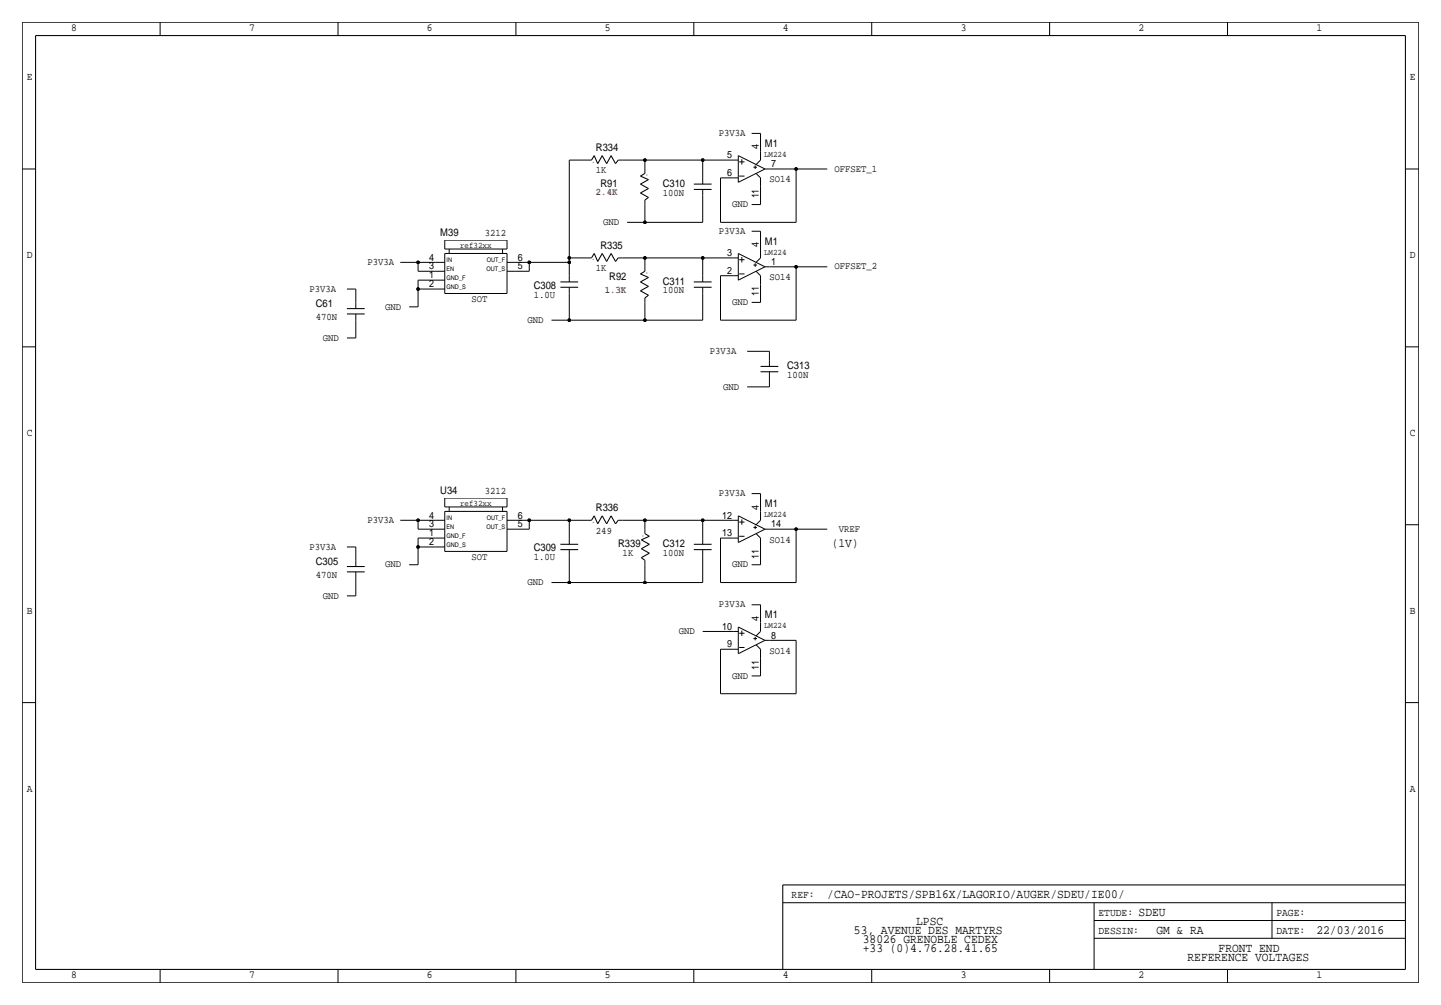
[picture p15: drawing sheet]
<svg xmlns="http://www.w3.org/2000/svg" width="411mm" height="287mm" viewBox="0 0 411 287" stroke-linecap="round" stroke-linejoin="round" font-family="sans-serif">
<defs><g id="words">
<g font-size="3.6">
<text x="237.5" y="156.2">(1V)</text>
<text x="236.2" y="256.5">/CAO-PROJETS/SPB16X/LAGORIO/AUGER/SDEU/IE00/</text>
<text x="325.1" y="261.6">SDEU</text>
<text x="243.8" y="266.7">53, AVENUE DES MARTYRS</text>
<text x="246.4" y="269.2">38026 GRENOBLE CEDEX</text>
<text x="261.6" y="264.2">LPSC</text>
<text x="330.2" y="266.7">GM &amp; RA</text>
<text x="375.9" y="266.7">22/03/2016</text>
<text x="246.4" y="271.8">+33 (0)4.76.28.41.65</text>
<text x="339.1" y="274.3">REFERENCE VOLTAGES</text>
<text x="348" y="271.8">FRONT END</text>
</g>
<g font-size="3.1">
<text x="20.3" y="8.9">8</text>
<text x="71.1" y="8.9">7</text>
<text x="121.9" y="8.9">6</text>
<text x="172.7" y="8.9">5</text>
<text x="223.5" y="8.9">4</text>
<text x="274.3" y="8.9">3</text>
<text x="325.1" y="8.9">2</text>
<text x="375.9" y="8.9">1</text>
<text x="7.6" y="22.9">E</text>
<text x="402.6" y="22.9">E</text>
<text x="7.6" y="73.7">D</text>
<text x="402.6" y="73.7">D</text>
<text x="7.6" y="124.5">C</text>
<text x="402.6" y="124.5">C</text>
<text x="7.6" y="175.3">B</text>
<text x="402.6" y="175.3">B</text>
<text x="7.6" y="226.1">A</text>
<text x="402.6" y="226.1">A</text>
<text x="226.1" y="256.5">REF:</text>
<text x="313.7" y="261.6">ETUDE:</text>
<text x="364.5" y="261.6">PAGE:</text>
<text x="313.7" y="266.7">DESSIN:</text>
<text x="364.5" y="266.7">DATE:</text>
<text x="20.3" y="279.4">8</text>
<text x="71.1" y="279.4">7</text>
<text x="121.9" y="279.4">6</text>
<text x="172.7" y="279.4">5</text>
<text x="223.5" y="279.4">4</text>
<text x="274.3" y="279.4">3</text>
<text x="325.1" y="279.4">2</text>
<text x="375.9" y="279.4">1</text>
</g>
<g font-size="3">
<text x="218.4" y="41.9">M1</text>
<text x="170.2" y="43.2">R334</text>
<text x="171.4" y="53.3">R91</text>
<text x="189.2" y="53.3">C310</text>
<text x="125.7" y="67.3">M39</text>
<text x="171.4" y="71.1">R335</text>
<text x="218.4" y="69.8">M1</text>
<text x="152.4" y="82.6">C308</text>
<text x="174" y="80">R92</text>
<text x="189.2" y="81.3">C311</text>
<text x="90.2" y="87.6">C61</text>
<text x="224.8" y="105.4">C313</text>
<text x="125.7" y="141">U34</text>
<text x="170.2" y="146">R336</text>
<text x="218.4" y="144.8">M1</text>
<text x="90.2" y="161.3">C305</text>
<text x="152.4" y="157.5">C309</text>
<text x="176.5" y="156.2">R339</text>
<text x="189.2" y="156.2">C312</text>
<text x="218.4" y="176.5">M1</text>
</g>
<g font-size="2.9">
<text x="205.2" y="38.9">P3V3A</text>
<text x="207.6" y="45.2">5</text>
<text x="216.7" y="42.7" transform="rotate(-90 216.7 42.7)">4</text>
<text x="220.2" y="47.8">7</text>
<text x="170.2" y="49.5">1K</text>
<text x="207.6" y="50.3">6</text>
<text x="219.7" y="52.1">SO14</text>
<text x="238.3" y="49">OFFSET_1</text>
<text x="189.2" y="55.9">100N</text>
<text x="209" y="59.2">GND</text>
<text x="216.7" y="56.7" transform="rotate(-90 216.7 56.7)">11</text>
<text x="172.2" y="64.3">GND</text>
<text x="138.4" y="67.3">3212</text>
<text x="205.2" y="66.8">P3V3A</text>
<text x="216.7" y="70.6" transform="rotate(-90 216.7 70.6)">4</text>
<text x="104.9" y="75.7">P3V3A</text>
<text x="122.5" y="77">3</text>
<text x="122.5" y="74.4">4</text>
<text x="147.8" y="74.4">6</text>
<text x="147.8" y="77">5</text>
<text x="170.2" y="77.5">1K</text>
<text x="207.6" y="73.2">3</text>
<text x="220.2" y="75.7">1</text>
<text x="238.3" y="77">OFFSET_2</text>
<text x="88.4" y="83.3">P3V3A</text>
<text x="122.5" y="79.5">1</text>
<text x="122.5" y="82">2</text>
<text x="189.2" y="83.8">100N</text>
<text x="207.6" y="78.2">2</text>
<text x="219.7" y="80">SO14</text>
<text x="110" y="88.4">GND</text>
<text x="134.6" y="86.4">SOT</text>
<text x="152.4" y="85.1">1.0U</text>
<text x="209" y="87.1">GND</text>
<text x="216.7" y="84.6" transform="rotate(-90 216.7 84.6)">11</text>
<text x="90.2" y="91.4">470N</text>
<text x="150.6" y="92.2">GND</text>
<text x="92.2" y="97.3">GND</text>
<text x="202.7" y="101.1">P3V3A</text>
<text x="224.8" y="107.9">100N</text>
<text x="206.5" y="111.3">GND</text>
<text x="138.4" y="141">3212</text>
<text x="205.2" y="141.7">P3V3A</text>
<text x="104.9" y="149.4">P3V3A</text>
<text x="122.5" y="148.1">4</text>
<text x="147.8" y="148.1">6</text>
<text x="206.2" y="148.1">12</text>
<text x="216.7" y="145.5" transform="rotate(-90 216.7 145.5)">4</text>
<text x="122.5" y="150.6">3</text>
<text x="122.5" y="153.2">1</text>
<text x="122.5" y="155.7">2</text>
<text x="147.8" y="150.6">5</text>
<text x="170.2" y="152.4">249</text>
<text x="206.2" y="153.2">13</text>
<text x="219.7" y="154.9">SO14</text>
<text x="220.2" y="150.6">14</text>
<text x="239.5" y="151.9">VREF</text>
<text x="88.4" y="157">P3V3A</text>
<text x="134.6" y="160">SOT</text>
<text x="152.4" y="160">1.0U</text>
<text x="177.8" y="158.7">1K</text>
<text x="189.2" y="158.8">100N</text>
<text x="216.7" y="159.6" transform="rotate(-90 216.7 159.6)">11</text>
<text x="90.2" y="165.1">470N</text>
<text x="110" y="162.1">GND</text>
<text x="150.6" y="167.1">GND</text>
<text x="209" y="162.1">GND</text>
<text x="92.2" y="170.9">GND</text>
<text x="205.2" y="173.5">P3V3A</text>
<text x="206.2" y="179.8">10</text>
<text x="216.7" y="177.3" transform="rotate(-90 216.7 177.3)">4</text>
<text x="193.8" y="181.1">GND</text>
<text x="207.6" y="184.9">9</text>
<text x="220.2" y="182.4">8</text>
<text x="216.7" y="191.3" transform="rotate(-90 216.7 191.3)">11</text>
<text x="219.7" y="186.7">SO14</text>
<text x="209" y="193.8">GND</text>
</g>
<g font-size="2.9" fill="#f00">
<text x="170.2" y="55.8">2.4K</text>
<text x="172.7" y="83.8">1.3K</text>
</g>
<g font-size="2.4">
<text x="218.2" y="44.8">LM224</text>
<text x="131.4" y="70.7">ref32xx</text>
<text x="218.2" y="72.7">LM224</text>
<text x="131.4" y="144.4">ref32xx</text>
<text x="218.2" y="147.7">LM224</text>
<text x="218.2" y="179.4">LM224</text>
</g>
<g font-size="1.8">
<text x="127.5" y="74.9">IN</text>
<text x="127.5" y="77.5">EN</text>
<text x="138.9" y="77.5">OUT_S</text>
<text x="139" y="74.9">OUT_F</text>
<text x="127.5" y="80">GND_F</text>
<text x="127.5" y="82.6">GND_S</text>
<text x="127.5" y="148.6">IN</text>
<text x="139" y="148.6">OUT_F</text>
<text x="127.5" y="153.7">GND_F</text>
<text x="127.5" y="151.1">EN</text>
<text x="138.9" y="151.1">OUT_S</text>
<text x="127.5" y="156.2">GND_S</text>
</g>
<g font-size="1.1">
<text x="169.2" y="46.7">*</text>
<text x="185.2" y="50.3" transform="rotate(-90 185.2 50.3)">*</text>
<text x="169.2" y="74.7">*</text>
<text x="185.2" y="78.3" transform="rotate(-90 185.2 78.3)">*</text>
<text x="169.2" y="149.6">*</text>
<text x="183.1" y="152.7" transform="rotate(90 183.1 152.7)">*</text>
</g>
</g></defs>
<g fill="none" stroke="#000" stroke-width=".29">
<path d="M6.3 6.3h398.8zM6.3 6.3v274.4zM45.7 6.3v3.9zM96.5 6.3v3.9zM147.3 6.3v3.9zM198.1 6.3v3.9zM248.9 6.3v3.9zM299.7 6.3v3.9zM350.5 6.3v3.9zM405.1 6.3v274.4zM214.6 38.1h2.6zM217.2 38.1v5.1z"/>
<path d="M6.3 48.3h3.9zM162.6 45.7v28zM162.6 45.7h5zM167.6 45.7h1.3zM176.5 45.7h1.3zM177.8 45.7h6.3zM184.1 45.7h16.6zM184.1 45.7v2.6zM184.1 58.4v5.1zM184.2 48.3v1.2zM184.2 57.1v1.3zM200.7 54.1v1.8z"/>
<path d="M200.7 50.8v1.8zM200.7 45.7v5.1zM200.7 45.7h8.8zM200.7 55.9v7.6zM205.7 50.8h3.8zM205.7 50.8v12.7zM209.5 45.7h1.3zM209.5 50.8h1.3zM210.8 52.1l7.6-3.8zM210.8 44.4v7.7zM210.8 44.4l7.6 3.9zM211.1 46.2h1.5z"/>
<path d="M211.1 50.3h1.5zM211.8 45.5v1.5zM214.6 58.4h2.6zM215.1 47.8h1.1zM215.6 47.2v1.1zM215.9 49.5l1.3 1.3zM217.2 53.3v5.1zM217.2 50.8v2.5zM217.2 43.2v2.5zM217.2 45.7l-1.3 1.3zM218.4 48.3h1.3zM219.7 48.3h7.6z"/>
<path d="M227.3 48.3v15.2zM227.3 48.3h8.9zM401.3 48.3h3.8zM114.3 74.9h5.1zM119.4 77.5h5.1zM119.4 74.9h5.1zM119.4 74.9v2.6zM124.5 74.9h2.5zM124.5 77.5h2.5zM127 68.6h17.8zM127 72.4v11.4zM127 68.6v2.5z"/>
<path d="M127 71.1h17.8zM127 72.4h17.8zM128.3 71.1v1.3zM143.5 71.1v1.3zM144.8 72.4v11.4zM144.8 68.6v2.5zM144.8 74.9h2.5zM144.8 77.5h2.5zM147.3 77.5h3.8zM147.3 74.9h3.8zM151.1 74.9h11.5zM151.1 74.9v2.6z"/>
<path d="M162.6 78.7v1.8zM162.6 73.7v1.2zM162.6 74.9v3.8zM162.6 73.7h5zM167.6 73.7h1.3zM176.5 73.7h1.3zM177.8 73.7h6.3zM179.1 63.5h5zM184.1 63.5h16.6zM184.1 73.7h16.6zM184.1 73.7v2.5zM184.2 76.2v1.3z"/>
<path d="M200.7 78.7v1.8zM200.7 73.7v5zM200.7 73.7h8.8zM205.7 78.7h3.8zM205.7 78.7v12.7zM205.7 63.5h21.6zM209.5 73.7h1.3zM209.5 78.7h1.3zM210.8 72.4v7.6zM210.8 72.4l7.6 3.8zM211.1 74.2h1.5zM211.1 78.2h1.5z"/>
<path d="M211.8 73.4v1.5zM214.6 66h2.6zM215.1 75.7h1.1zM215.6 75.2v1zM215.9 77.5l1.3 1.2zM217.2 66v5.1zM217.2 78.7v2.6zM217.2 71.1v2.6zM217.2 73.7l-1.3 1.2zM218.4 76.2h1.3zM219.7 76.2h7.6zM227.3 76.2v15.2z"/>
<path d="M227.3 76.2h8.9zM6.3 99.1h3.9zM99.1 96.5h2.5zM99.1 82.5h2.5zM101.6 89.7v1.7zM101.6 86.4v1.7zM101.6 91.4v5.1zM101.6 82.5v3.9zM116.8 87.6h2.6zM119.4 82.5h5.1zM119.4 82.5v5.1zM119.4 80v2.5z"/>
<path d="M119.4 80h5.1zM124.5 80h2.5zM124.5 82.5h2.5zM127 83.8h17.8zM157.5 91.4h5.1zM162.6 82v1.8zM162.6 83.8v7.6zM162.6 91.4h21.5zM184.1 91.4h16.6zM184.1 86.4v5zM184.2 85.1v1.3zM200.7 82v1.8z"/>
<path d="M200.7 83.8v7.6zM205.7 91.4h21.6zM210.8 80l7.6-3.8zM214.6 86.4h2.6zM217.2 81.3v5.1zM401.3 99.1h3.8zM213.4 110.5h6.3zM213.4 100.3h6.3zM219.7 106.2v1.7zM219.7 102.9v1.7zM219.7 107.9v2.6zM219.7 100.3v2.6z"/>
<path d="M99.1 156.2h2.5zM101.6 156.2v3.8zM114.3 148.6h5.1zM119.4 156.2h5.1zM119.4 151.1h5.1zM119.4 156.2v5.1zM119.4 153.7v2.5zM119.4 153.7h5.1zM119.4 148.6v2.5zM119.4 148.6h5.1zM124.5 148.6h2.5zM124.5 151.1h2.5z"/>
<path d="M124.5 153.7h2.5zM124.5 156.2h2.5zM127 142.2h17.8zM127 157.5h17.8zM127 146v11.5zM127 142.2v2.6zM127 144.8h17.8zM127 146h17.8zM128.3 144.8v1.2zM143.5 144.8v1.2zM144.8 146v11.5zM144.8 142.2v2.6z"/>
<path d="M144.8 148.6h2.5zM144.8 151.1h2.5zM147.3 151.1h3.8zM147.3 148.6h3.8zM151.1 148.6h11.5zM151.1 148.6v2.5zM162.6 157v1.7zM162.6 153.7v1.7zM162.6 148.6h5zM162.6 148.6v5.1zM162.6 158.7v7.7zM167.6 148.6h1.3z"/>
<path d="M176.5 148.6h1.3zM177.8 148.6h6.3zM184.1 151.1v1.3zM184.1 148.6h16.6zM184.1 148.6v2.5zM200.7 157v1.7zM200.7 153.7v1.7zM200.7 148.6v5.1zM200.7 148.6h8.8zM200.7 158.7v7.7zM205.7 153.7h3.8zM205.7 153.7v12.7z"/>
<path d="M209.5 148.6h1.3zM209.5 153.7h1.3zM210.8 154.9l7.6-3.8zM210.8 147.3v7.6zM210.8 147.3l7.6 3.8zM211.1 149.1h1.5zM211.1 153.2h1.5zM211.8 148.3v1.6zM214.6 141h2.6zM215.1 150.6h1.1zM215.6 150.1v1zM215.9 152.4l1.3 1.3z"/>
<path d="M217.2 156.2v5.1zM217.2 141v5zM217.2 153.7v2.5zM217.2 146v2.6zM217.2 148.6l-1.3 1.3zM218.4 151.1h1.3zM219.7 151.1h7.6zM227.3 151.1h8.9zM227.3 151.1v15.3zM401.3 149.9h3.8zM99.1 170.2h2.5zM101.6 163.3v1.8z"/>
<path d="M101.6 160v1.8zM101.6 165.1v5.1zM116.8 161.3h2.6zM157.5 166.4h5.1zM162.6 166.4h21.5zM184.1 166.4h16.6zM184.1 160v1.3zM184.1 161.3v5.1zM205.7 166.4h21.6zM210.8 179.1v7.6zM210.8 179.1l7.6 3.8zM214.6 161.3h2.6z"/>
<path d="M214.6 172.7h2.6zM217.2 172.7v5.1zM217.2 177.8v2.5zM200.7 180.3h8.8zM205.7 185.4h3.8zM205.7 198.1h21.6zM205.7 185.4v12.7zM209.5 180.3h1.3zM209.5 185.4h1.3zM210.8 186.7l7.6-3.8zM211.1 180.8h1.5zM211.1 184.9h1.5z"/>
<path d="M211.8 180.1v1.5zM214.6 193h2.6zM215.1 182.4h1.1zM215.6 181.9v1zM215.9 184.1l1.3 1.3zM217.2 188v5zM217.2 185.4v2.6zM217.2 180.3l-1.3 1.3zM218.4 182.9h1.3zM219.7 182.9h7.6zM227.3 182.9v15.2zM6.3 200.7h3.9z"/>
<path d="M401.3 200.7h3.8zM223.5 257.8h177.8zM312.4 257.8v19.1zM363.2 257.8v10.2zM45.7 276.9v3.8zM96.5 276.9v3.8zM147.3 276.9v3.8zM198.1 276.9v3.8zM248.9 276.9v3.8zM299.7 276.9v3.8zM312.4 262.9h88.9zM312.4 268h88.9z"/>
<path d="M350.5 276.9v3.8zM6.4 280.7h398.7z"/>
</g>
<g fill="#000" stroke="#000" stroke-width=".29">
<circle cx="184.1" cy="45.7" r=".41"/>
<circle cx="200.7" cy="45.7" r=".41"/>
<circle cx="227.3" cy="48.3" r=".41"/>
<circle cx="119.4" cy="74.9" r=".41"/>
<circle cx="151.1" cy="74.9" r=".41"/>
<circle cx="162.6" cy="74.9" r=".41"/>
<circle cx="162.6" cy="73.7" r=".41"/>
<circle cx="184.1" cy="73.7" r=".41"/>
<circle cx="184.1" cy="63.5" r=".41"/>
<circle cx="200.7" cy="73.7" r=".41"/>
<circle cx="227.3" cy="76.2" r=".41"/>
<circle cx="119.4" cy="82.6" r=".41"/>
<circle cx="162.6" cy="91.4" r=".41"/>
<circle cx="184.1" cy="91.4" r=".41"/>
<circle cx="119.4" cy="148.6" r=".41"/>
<circle cx="119.4" cy="156.2" r=".41"/>
<circle cx="151.1" cy="148.6" r=".41"/>
<circle cx="162.6" cy="148.6" r=".41"/>
<circle cx="184.1" cy="148.6" r=".41"/>
<circle cx="200.7" cy="148.6" r=".41"/>
<circle cx="227.3" cy="151.1" r=".41"/>
<circle cx="162.6" cy="166.4" r=".41"/>
<circle cx="184.1" cy="166.4" r=".41"/>
</g>
<g fill="none" stroke="#000" stroke-width=".3">
<path d="M10.2 10.2h391.1zM10.2 10.2v266.7zM401.3 10.2v266.7zM169.7 44.4l1 2.3zM169.7 44.4l-.8 1.3zM172 44.4l-1.3 2.3zM172 44.4l1.2 2.3zM174.5 44.4l-1.3 2.3zM174.5 44.4l1.3 2.3zM176.5 45.7l-.7 1zM182.9 55.1l2.3-1.3zM182.9 55.1l2.3 1.3z"/>
<path d="M182.9 52.6l2.3-1.3zM182.9 50.3l2.3 1zM182.9 50.3l1.3-.8zM182.9 52.6l2.3 1.2zM184.2 57.1l1-.7zM198.1 52.6h5.1zM198.1 54.1h5.1zM169.7 72.4l1 2.3zM169.7 72.4l-.8 1.3zM172 72.4l-1.3 2.3zM172 72.4l1.2 2.3zM174.5 72.4l-1.3 2.3z"/>
<path d="M174.5 72.4l1.3 2.3zM176.5 73.7l-.7 1zM182.9 78.2l2.3 1zM182.9 78.2l1.3-.7zM99.1 88.1h5zM99.1 89.7h5zM160 80.5h5.1zM160 82h5.1zM182.9 83.1l2.3-1.3zM182.9 83.1l2.3 1.2zM182.9 80.5l2.3-1.3zM182.9 80.5l2.3 1.3z"/>
<path d="M184.2 85.1l1-.8zM198.1 80.5h5.1zM198.1 82h5.1zM217.2 104.6h5zM217.2 106.2h5zM160 155.4h5.1zM160 157h5.1zM169.7 147.3l1 2.3zM169.7 147.3l-.8 1.3zM172 147.3l-1.3 2.3zM172 147.3l1.2 2.3zM174.5 147.3l-1.3 2.3z"/>
<path d="M174.5 147.3l1.3 2.3zM176.5 148.6l-.7 1zM183.1 156.7l2.3 1.3zM183.1 159.3l2.3-1.3zM183.1 154.2l2.3 1.2zM183.1 154.2l2.3-1zM183.1 156.7l2.3-1.3zM183.1 159.3l1 .7zM184.1 152.4l1.3 .8zM198.1 155.4h5.1zM198.1 157h5.1zM99.1 161.8h5z"/>
<path d="M99.1 163.3h5zM223.5 252.7h177.8zM223.5 252.7v24.2zM10.2 276.9h391.1z"/>
</g>
<use href="#words"/>
</svg>
